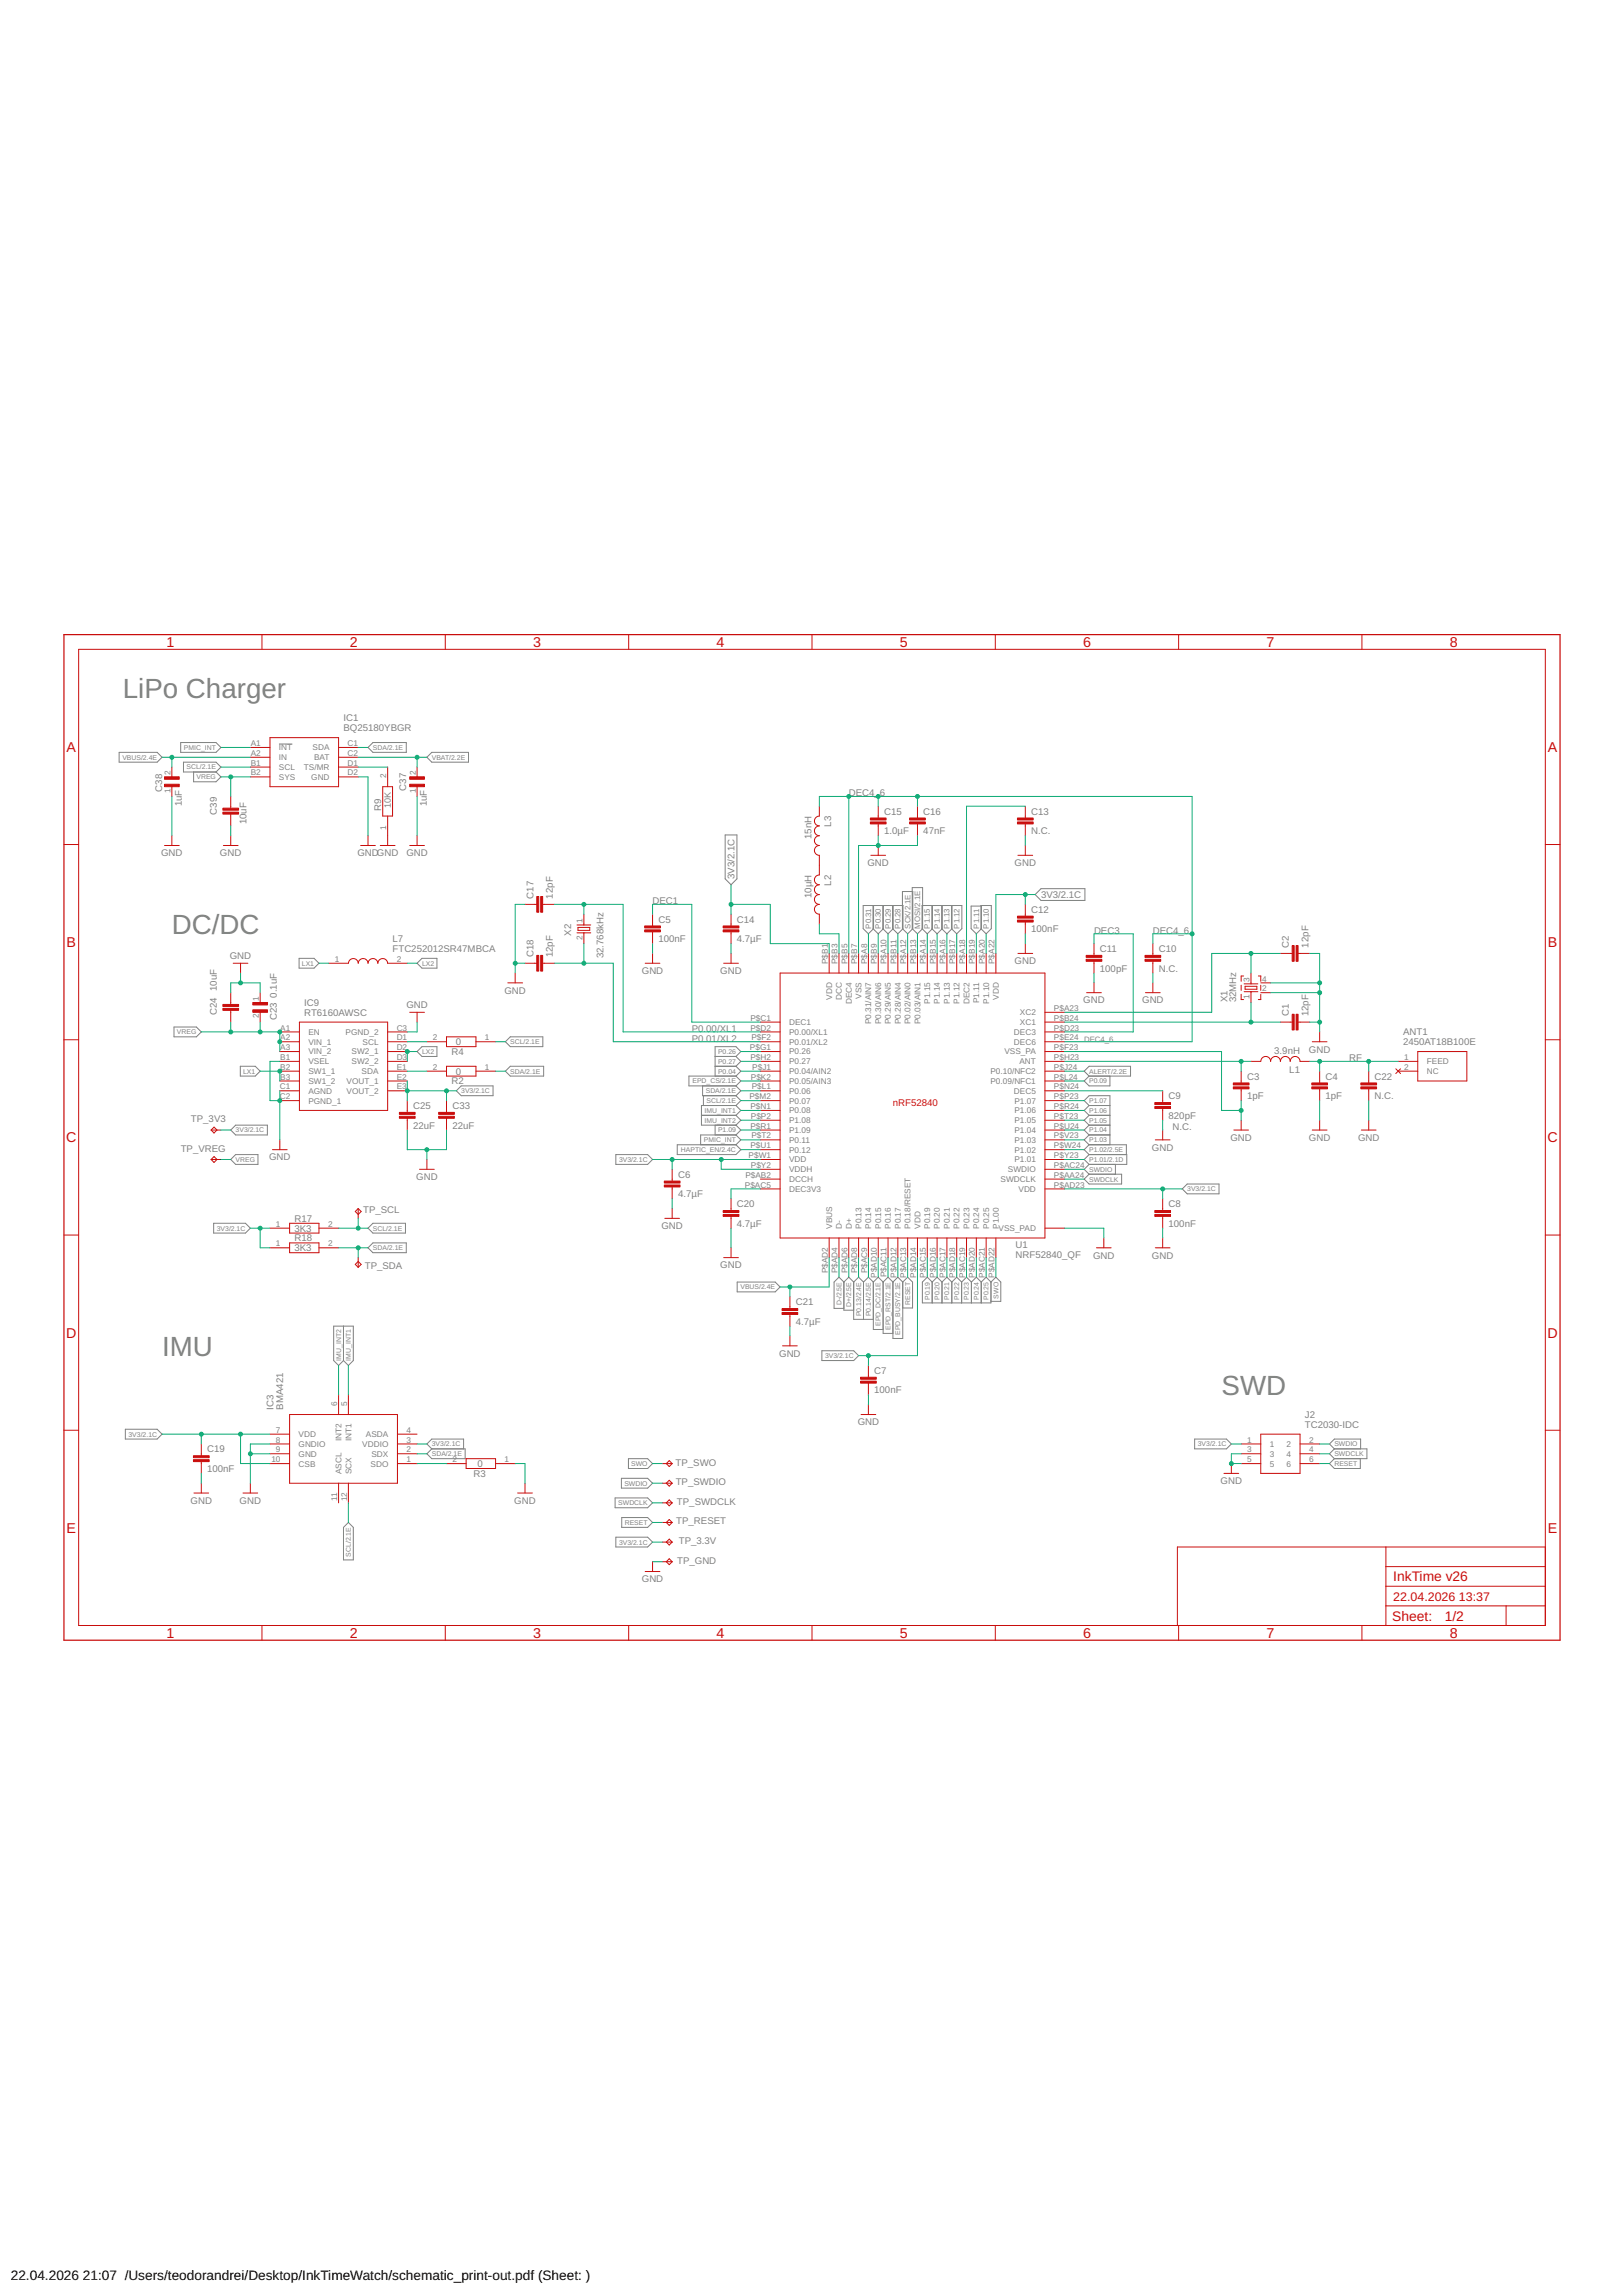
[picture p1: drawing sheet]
<svg xmlns="http://www.w3.org/2000/svg" width="420mm" height="594mm" viewBox="0 0 420 594" stroke-linecap="round" stroke-linejoin="round" font-family="sans-serif">
<defs><g id="words">
<g font-size="7.2" fill="#808080">
<text x="31.8" y="180.8">LiPo Charger</text>
<text x="44.5" y="241.7">DC/DC</text>
<text x="41.9" y="350.9">IMU</text>
<text x="316.2" y="361.1">SWD</text>
</g>
<g font-size="3.7" fill="#c90d0c">
<text x="43.1" y="167.5">1</text>
<text x="90.5" y="167.5">2</text>
<text x="138" y="167.5">3</text>
<text x="185.5" y="167.5">4</text>
<text x="232.9" y="167.5">5</text>
<text x="280.4" y="167.5">6</text>
<text x="327.8" y="167.5">7</text>
<text x="375.3" y="167.5">8</text>
<text x="17.2" y="194.6">A</text>
<text x="400.7" y="194.6">A</text>
<text x="17.2" y="245.2">B</text>
<text x="400.7" y="245.2">B</text>
<text x="17.1" y="295.7">C</text>
<text x="400.6" y="295.7">C</text>
<text x="17.1" y="346.3">D</text>
<text x="400.6" y="346.3">D</text>
<text x="17.2" y="396.8">E</text>
<text x="400.7" y="396.8">E</text>
<text x="43.1" y="424">1</text>
<text x="90.5" y="424">2</text>
<text x="138" y="424">3</text>
<text x="185.5" y="424">4</text>
<text x="232.9" y="424">5</text>
<text x="280.4" y="424">6</text>
<text x="327.8" y="424">7</text>
<text x="375.3" y="424">8</text>
</g>
<g font-size="3.6" fill="#c90d0c">
<text x="360.7" y="409.3">InkTime v26</text>
<text x="360.4" y="419.6">Sheet:</text>
<text x="374" y="419.5">1/2</text>
</g>
<g font-size="3.5">
<text x="2.8" y="590.3">22.04.2026</text>
<text x="21.5" y="590.3">21:07 /Users/teodorandrei/Desktop/InkTimeWatch/schematic_print-out.pdf (Sheet: )</text>
</g>
<g font-size="3.2" fill="#c90d0c">
<text x="360.7" y="414.4">22.04.2026</text>
<text x="377.7" y="414.4">13:37</text>
</g>
<g font-size="2.5" fill="#808080">
<text x="88.9" y="189.3">BQ25180YBGR</text>
<text x="88.9" y="186.7">IC1</text>
<text x="41.9" y="204.9" transform="rotate(-90 41.9 204.9)">C38</text>
<text x="47" y="208.7" transform="rotate(-90 47 208.7)">1uF</text>
<text x="98.7" y="210" transform="rotate(-90 98.7 210)">R9</text>
<text x="105.2" y="204.7" transform="rotate(-90 105.2 204.7)">C37</text>
<text x="110.5" y="208.7" transform="rotate(-90 110.5 208.7)">1uF</text>
<text x="219.7" y="206.2">DEC4_</text>
<text x="227.8" y="206.2">6</text>
<text x="56.2" y="210.9" transform="rotate(-90 56.2 210.9)">C39</text>
<text x="63.8" y="213.4" transform="rotate(-90 63.8 213.4)">10uF</text>
<text x="215.2" y="214" transform="rotate(-90 215.2 214)">L3</text>
<text x="228.9" y="216">1.0µF</text>
<text x="228.9" y="210.9">C15</text>
<text x="239" y="216">47nF</text>
<text x="239" y="210.9">C16</text>
<text x="267" y="216">N.C.</text>
<text x="267" y="210.9">C13</text>
<text x="41.7" y="221.7">GND</text>
<text x="57" y="221.7">GND</text>
<text x="92.5" y="221.7">GNDGND</text>
<text x="105.2" y="221.7">GND</text>
<text x="210.1" y="217.2" transform="rotate(-90 210.1 217.2)">15nH</text>
<text x="190.1" y="227.5" transform="rotate(-90 190.1 227.5)">3V3/2.1C</text>
<text x="224.6" y="224.2">GND</text>
<text x="262.7" y="224.2">GND</text>
<text x="138.1" y="232.6" transform="rotate(-90 138.1 232.6)">C17</text>
<text x="143.2" y="232.6" transform="rotate(-90 143.2 232.6)">12pF</text>
<text x="210.1" y="232.5" transform="rotate(-90 210.1 232.5)">10µH</text>
<text x="215.2" y="229.3" transform="rotate(-90 215.2 229.3)">L2</text>
<text x="269.5" y="232.5">3V3/2.1C</text>
<text x="168.9" y="234.1">DEC1</text>
<text x="170.5" y="238.8">C5</text>
<text x="190.8" y="238.8">C14</text>
<text x="267" y="236.3">C12</text>
<text x="101.6" y="243.9">L7</text>
<text x="147.9" y="242.2" transform="rotate(-90 147.9 242.2)">X2</text>
<text x="170.5" y="243.9">100nF</text>
<text x="190.8" y="243.9">4.7µF</text>
<text x="267" y="241.3">100nF</text>
<text x="283.2" y="241.7">DEC3</text>
<text x="298.5" y="241.7">DEC4_6</text>
<text x="333.6" y="245.3" transform="rotate(-90 333.6 245.3)">C2</text>
<text x="338.7" y="245.3" transform="rotate(-90 338.7 245.3)">12pF</text>
<text x="59.5" y="248.3">GND</text>
<text x="101.6" y="246.4">FTC252012SR47MBCA</text>
<text x="138.1" y="247.8" transform="rotate(-90 138.1 247.8)">C18</text>
<text x="143.2" y="247.8" transform="rotate(-90 143.2 247.8)">12pF</text>
<text x="156.2" y="248.1" transform="rotate(-90 156.2 248.1)">32.768kHz</text>
<text x="262.7" y="249.6">GND</text>
<text x="284.7" y="251.5">100pF</text>
<text x="284.7" y="246.4">C11</text>
<text x="300" y="251.5">N.C.</text>
<text x="300" y="246.4">C10</text>
<text x="56.2" y="256.6" transform="rotate(-90 56.2 256.6)">10uF</text>
<text x="130.6" y="257.2">GND</text>
<text x="166.2" y="252.1">GND</text>
<text x="186.5" y="252.1">GND</text>
<text x="56.2" y="262.8" transform="rotate(-90 56.2 262.8)">C24</text>
<text x="71.7" y="258.3" transform="rotate(-90 71.7 258.3)">0.1uF</text>
<text x="78.8" y="262.9">RT6160AWSC</text>
<text x="78.8" y="260.4">IC9</text>
<text x="105.2" y="261">GND</text>
<text x="280.4" y="259.8">GND</text>
<text x="295.7" y="259.8">GND</text>
<text x="317.8" y="259.5" transform="rotate(-90 317.8 259.5)">X1</text>
<text x="320" y="259.5" transform="rotate(-90 320 259.5)">32MHz</text>
<text x="333.6" y="263.1" transform="rotate(-90 333.6 263.1)">C1</text>
<text x="338.7" y="263.1" transform="rotate(-90 338.7 263.1)">12pF</text>
<text x="71.7" y="264.1" transform="rotate(-90 71.7 264.1)">C23</text>
<text x="179.1" y="269.7">P0.01/XL2</text>
<text x="179.1" y="267.1">P0.00/XL1</text>
<text x="363.2" y="268">ANT1</text>
<text x="116.9" y="273.1">R4</text>
<text x="118" y="270.6">0</text>
<text x="329.9" y="272.7">3.9nH</text>
<text x="338.9" y="272.5">GND</text>
<text x="349.2" y="274.7">RF</text>
<text x="363.2" y="270.6">2450AT18B100E</text>
<text x="116.9" y="280.7">R2</text>
<text x="118" y="278.2">0</text>
<text x="322.8" y="279.4">C3</text>
<text x="333.8" y="277.8">L1</text>
<text x="343.2" y="279.4">C4</text>
<text x="355.9" y="279.4">C22</text>
<text x="107" y="287.1">C25</text>
<text x="117.1" y="287.1">C33</text>
<text x="302.5" y="284.5">C9</text>
<text x="322.8" y="284.5">1pF</text>
<text x="343.2" y="284.5">1pF</text>
<text x="355.9" y="284.5">N.C.</text>
<text x="49.4" y="290.5">TP_3V3</text>
<text x="107" y="292.1">22uF</text>
<text x="117.1" y="292.1">22uF</text>
<text x="302.5" y="289.6">820pF</text>
<text x="303.5" y="292.5">N.C.</text>
<text x="46.8" y="298.1">TP_VREG</text>
<text x="298.2" y="297.9">GND</text>
<text x="318.5" y="295.3">GND</text>
<text x="338.9" y="295.3">GND</text>
<text x="351.6" y="295.3">GND</text>
<text x="69.6" y="300.4">GND</text>
<text x="107.7" y="305.5">GND</text>
<text x="175.5" y="304.8">C6</text>
<text x="175.5" y="309.9">4.7µF</text>
<text x="76.2" y="316.3">R17</text>
<text x="94" y="314.1">TP_SCL</text>
<text x="190.8" y="317.5">4.7µF</text>
<text x="190.8" y="312.5">C20</text>
<text x="302.5" y="317.5">100nF</text>
<text x="302.5" y="312.5">C8</text>
<text x="76.2" y="318.8">3K3</text>
<text x="76.2" y="323.9">3K3</text>
<text x="76.2" y="321.3">R18</text>
<text x="171.2" y="318.2">GND</text>
<text x="262.9" y="323">U1</text>
<text x="94.5" y="328.6">TP_SDA</text>
<text x="186.5" y="328.3">GND</text>
<text x="262.9" y="325.5">NRF52840_QF</text>
<text x="283" y="325.8">GND</text>
<text x="298.2" y="325.8">GND</text>
<text x="206" y="337.8">C21</text>
<text x="206" y="342.9">4.7µF</text>
<text x="201.7" y="351.2">GND</text>
<text x="226.3" y="355.6">C7</text>
<text x="70.8" y="364.9" transform="rotate(-90 70.8 364.9)">IC3</text>
<text x="73.3" y="364.9" transform="rotate(-90 73.3 364.9)">BMA421</text>
<text x="226.3" y="360.7">100nF</text>
<text x="222" y="369">GND</text>
<text x="337.8" y="369.6">TC2030-IDC</text>
<text x="337.8" y="367.1">J2</text>
<text x="53.6" y="375.9">C19</text>
<text x="53.6" y="381">100nF</text>
<text x="122.6" y="382.3">R3</text>
<text x="123.6" y="379.8">0</text>
<text x="174.9" y="379.4">TP_SWO</text>
<text x="49.3" y="389.3">GND</text>
<text x="62" y="389.3">GND</text>
<text x="133.1" y="389.3">GND</text>
<text x="174.9" y="384.5">TP_SWDIO</text>
<text x="175.3" y="389.5">TP_SWDCLK</text>
<text x="316" y="384.2">GND</text>
<text x="175.1" y="394.6">TP_RESET</text>
<text x="175.7" y="399.7">TP_3.3V</text>
<text x="175.3" y="404.8">TP_GND</text>
<text x="166.2" y="409.6">GND</text>
</g>
<text font-size="2.5" fill="#c90d0c" x="231.2" y="286.2">nRF52840</text>
<text font-size="2.3" fill="#808080" x="101.2" y="209.1" transform="rotate(-90 101.2 209.1)">10K</text>
<g font-size="2.1" fill="#808080">
<text x="64.9" y="193.1">A1</text>
<text x="64.9" y="195.7">A2</text>
<text x="72.2" y="194.2">INT</text>
<text x="72.2" y="196.8">IN</text>
<text x="80.9" y="194.2">SDA</text>
<text x="81.3" y="196.8">BAT</text>
<text x="90" y="193.1">C1</text>
<text x="90" y="195.7">C2</text>
<text x="44.1" y="200.7" transform="rotate(-90 44.1 200.7)">2</text>
<text x="64.9" y="198.2">B1</text>
<text x="64.9" y="200.7">B2</text>
<text x="72.2" y="199.3">SCL</text>
<text x="72.2" y="201.9">SYS</text>
<text x="78.7" y="199.3">TS/MR</text>
<text x="80.6" y="201.9">GND</text>
<text x="90" y="198.2">D1</text>
<text x="90" y="200.7">D2</text>
<text x="100" y="201.3" transform="rotate(-90 100 201.3)">2</text>
<text x="107.6" y="200.7" transform="rotate(-90 107.6 200.7)">2</text>
<text x="44.1" y="205.2" transform="rotate(-90 44.1 205.2)">1</text>
<text x="107.6" y="205.2" transform="rotate(-90 107.6 205.2)">1</text>
<text x="100" y="214.8" transform="rotate(-90 100 214.8)">1</text>
<text x="150.8" y="238.8" transform="rotate(-90 150.8 238.8)">1</text>
<text x="150.8" y="243.3" transform="rotate(-90 150.8 243.3)">2</text>
<text x="86.7" y="249">1</text>
<text x="102.7" y="249">2</text>
<text x="214.3" y="249.5" transform="rotate(-90 214.3 249.5)">P$B1</text>
<text x="216.8" y="249.5" transform="rotate(-90 216.8 249.5)">P$B3</text>
<text x="219.4" y="249.5" transform="rotate(-90 219.4 249.5)">P$B5</text>
<text x="221.9" y="249.5" transform="rotate(-90 221.9 249.5)">P$B7</text>
<text x="224.4" y="249.5" transform="rotate(-90 224.4 249.5)">P$A8</text>
<text x="227" y="249.5" transform="rotate(-90 227 249.5)">P$B9</text>
<text x="229.5" y="249.5" transform="rotate(-90 229.5 249.5)">P$A10</text>
<text x="232.1" y="249.5" transform="rotate(-90 232.1 249.5)">P$B11</text>
<text x="234.6" y="249.5" transform="rotate(-90 234.6 249.5)">P$A12</text>
<text x="237.1" y="249.5" transform="rotate(-90 237.1 249.5)">P$B13</text>
<text x="239.7" y="249.5" transform="rotate(-90 239.7 249.5)">P$A14</text>
<text x="242.2" y="249.5" transform="rotate(-90 242.2 249.5)">P$B15</text>
<text x="244.8" y="249.5" transform="rotate(-90 244.8 249.5)">P$A16</text>
<text x="247.3" y="249.5" transform="rotate(-90 247.3 249.5)">P$B17</text>
<text x="249.8" y="249.5" transform="rotate(-90 249.8 249.5)">P$A18</text>
<text x="252.4" y="249.5" transform="rotate(-90 252.4 249.5)">P$B19</text>
<text x="254.9" y="249.5" transform="rotate(-90 254.9 249.5)">P$A20</text>
<text x="257.5" y="249.5" transform="rotate(-90 257.5 249.5)">P$A22</text>
<text x="323.5" y="254.1" transform="rotate(-90 323.5 254.1)">3</text>
<text x="326.7" y="254.1">4</text>
<text x="326.7" y="256.6">2</text>
<text x="67" y="263.6" transform="rotate(-90 67 263.6)">2</text>
<text x="67" y="259.1" transform="rotate(-90 67 259.1)">1</text>
<text x="215.4" y="258.7" transform="rotate(-90 215.4 258.7)">VDD</text>
<text x="217.9" y="258.9" transform="rotate(-90 217.9 258.9)">DCC</text>
<text x="220.5" y="259.9" transform="rotate(-90 220.5 259.9)">DEC4</text>
<text x="223" y="258.5" transform="rotate(-90 223 258.5)">VSS</text>
<text x="240.8" y="259.8" transform="rotate(-90 240.8 259.8)">P1.15</text>
<text x="243.3" y="259.8" transform="rotate(-90 243.3 259.8)">P1.14</text>
<text x="245.9" y="259.8" transform="rotate(-90 245.9 259.8)">P1.13</text>
<text x="248.4" y="259.8" transform="rotate(-90 248.4 259.8)">P1.12</text>
<text x="251" y="259.9" transform="rotate(-90 251 259.9)">DEC2</text>
<text x="253.5" y="259.6" transform="rotate(-90 253.5 259.6)">P1.11</text>
<text x="256" y="259.8" transform="rotate(-90 256 259.8)">P1.10</text>
<text x="258.6" y="258.7" transform="rotate(-90 258.6 258.7)">VDD</text>
<text x="264" y="262.8">XC2</text>
<text x="272.9" y="261.7">P$A23</text>
<text x="323.5" y="258.5" transform="rotate(-90 323.5 258.5)">1</text>
<text x="72.5" y="266.8">A1</text>
<text x="72.5" y="269.3">A2</text>
<text x="79.8" y="267.9">EN</text>
<text x="89.5" y="267.9">PGND_2</text>
<text x="102.7" y="266.8">C3</text>
<text x="102.7" y="269.3">D1</text>
<text x="112.1" y="269.3">2</text>
<text x="125.6" y="269.3">1</text>
<text x="194.3" y="264.2">P$C1</text>
<text x="194.3" y="266.8">P$D2</text>
<text x="194.5" y="269.3">P$F2</text>
<text x="204.3" y="265.3">DEC1</text>
<text x="204.3" y="267.9">P0.00/XL1</text>
<text x="225.6" y="265.1" transform="rotate(-90 225.6 265.1)">P0.31/AIN7</text>
<text x="228.1" y="265.1" transform="rotate(-90 228.1 265.1)">P0.30/AIN6</text>
<text x="230.6" y="265.1" transform="rotate(-90 230.6 265.1)">P0.29/AIN5</text>
<text x="233.2" y="265.1" transform="rotate(-90 233.2 265.1)">P0.28/AIN4</text>
<text x="235.7" y="265.1" transform="rotate(-90 235.7 265.1)">P0.02/AIN0</text>
<text x="238.3" y="265.1" transform="rotate(-90 238.3 265.1)">P0.03/AIN1</text>
<text x="262.5" y="267.9">DEC3</text>
<text x="264" y="265.3">XC1</text>
<text x="272.9" y="269.3">P$E24 DEC4_6</text>
<text x="272.9" y="266.8">P$D23</text>
<text x="272.9" y="264.2">P$B24</text>
<text x="72.5" y="271.8">A3</text>
<text x="72.5" y="274.4">B1</text>
<text x="79.8" y="270.4">VIN_1</text>
<text x="79.8" y="273">VIN_2</text>
<text x="79.8" y="275.5">VSEL</text>
<text x="91" y="273">SW2_1</text>
<text x="91" y="275.5">SW2_2</text>
<text x="93.9" y="270.4">SCL</text>
<text x="102.7" y="271.8">D2</text>
<text x="102.7" y="274.4">D3</text>
<text x="194.1" y="271.8">P$G1</text>
<text x="194.3" y="274.4">P$H2</text>
<text x="204.3" y="270.4">P0.01/XL2</text>
<text x="204.3" y="273">P0.26</text>
<text x="204.3" y="275.5">P0.27</text>
<text x="260" y="273">VSS_PA</text>
<text x="262.5" y="270.4">DEC6</text>
<text x="263.9" y="275.5">ANT</text>
<text x="272.9" y="274.4">P$H23</text>
<text x="272.9" y="271.8">P$F23</text>
<text x="363.5" y="274.4">1</text>
<text x="369.4" y="275.5">FEED</text>
<text x="72.5" y="276.9">B2</text>
<text x="72.5" y="279.5">B3</text>
<text x="79.8" y="278">SW1_1</text>
<text x="79.8" y="280.6">SW1_2</text>
<text x="89.7" y="280.6">VOUT_1</text>
<text x="93.6" y="278">SDA</text>
<text x="102.7" y="276.9">E1</text>
<text x="102.7" y="279.5">E2</text>
<text x="112.1" y="276.9">2</text>
<text x="125.6" y="276.9">1</text>
<text x="194.4" y="279.5">P$K2</text>
<text x="194.7" y="276.9">P$J1</text>
<text x="204.3" y="278">P0.04/AIN2</text>
<text x="204.3" y="280.6">P0.05/AIN3</text>
<text x="256.4" y="280.6">P0.09/NFC1</text>
<text x="256.4" y="278">P0.10/NFC2</text>
<text x="272.9" y="279.5">P$L24</text>
<text x="272.9" y="276.9">P$J24</text>
<text x="363.5" y="276.9">2</text>
<text x="369.4" y="278">NC</text>
<text x="72.4" y="282">C1</text>
<text x="72.4" y="284.5">C2</text>
<text x="79.8" y="283.1">AGND</text>
<text x="79.8" y="285.7">PGND_1</text>
<text x="89.7" y="283.1">VOUT_2</text>
<text x="102.7" y="282">E3</text>
<text x="194" y="284.5">P$M2</text>
<text x="194.3" y="287.1">P$N1</text>
<text x="194.6" y="282">P$L1</text>
<text x="204.3" y="283.1">P0.06</text>
<text x="204.3" y="285.7">P0.07</text>
<text x="262.5" y="283.1">DEC5</text>
<text x="262.6" y="285.7">P1.07</text>
<text x="272.9" y="287.1">P$R24</text>
<text x="272.9" y="284.5">P$P23</text>
<text x="272.9" y="282">P$N24</text>
<text x="194.3" y="292.2">P$R1</text>
<text x="194.4" y="289.6">P$P2</text>
<text x="204.3" y="288.2">P0.08</text>
<text x="204.3" y="290.7">P1.08</text>
<text x="204.3" y="293.3">P1.09</text>
<text x="262.6" y="293.3">P1.04</text>
<text x="262.6" y="290.7">P1.05</text>
<text x="262.6" y="288.2">P1.06</text>
<text x="272.9" y="292.2">P$U24</text>
<text x="272.9" y="289.6">P$T23</text>
<text x="193.8" y="299.8">P$W1</text>
<text x="194.3" y="297.2">P$U1</text>
<text x="194.5" y="294.7">P$T2</text>
<text x="204.3" y="295.8">P0.11</text>
<text x="204.3" y="298.4">P0.12</text>
<text x="262.6" y="298.4">P1.02</text>
<text x="262.6" y="295.8">P1.03</text>
<text x="272.9" y="299.8">P$Y23</text>
<text x="272.9" y="297.2">P$W24</text>
<text x="272.9" y="294.7">P$V23</text>
<text x="193" y="304.9">P$AB2</text>
<text x="194.4" y="302.3">P$Y2</text>
<text x="204.3" y="300.9">VDD</text>
<text x="204.3" y="303.4">VDDH</text>
<text x="204.3" y="306">DCCH</text>
<text x="259" y="306">SWDCLK</text>
<text x="260.9" y="303.4">SWDIO</text>
<text x="262.6" y="300.9">P1.01</text>
<text x="272.9" y="304.9">P$AA24</text>
<text x="272.9" y="302.3">P$AC24</text>
<text x="192.8" y="307.4">P$AC5</text>
<text x="204.3" y="308.5">DEC3V3</text>
<text x="263.7" y="308.5">VDD</text>
<text x="272.9" y="307.4">P$AD23</text>
<text x="71.4" y="317.6">1</text>
<text x="84.9" y="317.6">2</text>
<text x="71.4" y="322.6">1</text>
<text x="84.9" y="322.6">2</text>
<text x="215.4" y="318.1" transform="rotate(-90 215.4 318.1)">VBUS</text>
<text x="217.9" y="318.1" transform="rotate(-90 217.9 318.1)">D-</text>
<text x="220.5" y="318.1" transform="rotate(-90 220.5 318.1)">D+</text>
<text x="223" y="318.1" transform="rotate(-90 223 318.1)">P0.13</text>
<text x="225.6" y="318.1" transform="rotate(-90 225.6 318.1)">P0.14</text>
<text x="228.1" y="318.1" transform="rotate(-90 228.1 318.1)">P0.15</text>
<text x="230.6" y="318.1" transform="rotate(-90 230.6 318.1)">P0.16</text>
<text x="233.2" y="318.1" transform="rotate(-90 233.2 318.1)">P0.17</text>
<text x="235.7" y="318.1" transform="rotate(-90 235.7 318.1)">P0.18/RESET</text>
<text x="238.3" y="318.1" transform="rotate(-90 238.3 318.1)">VDD</text>
<text x="240.8" y="318.1" transform="rotate(-90 240.8 318.1)">P0.19</text>
<text x="243.3" y="318.1" transform="rotate(-90 243.3 318.1)">P0.20</text>
<text x="245.9" y="318.1" transform="rotate(-90 245.9 318.1)">P0.21</text>
<text x="248.4" y="318.1" transform="rotate(-90 248.4 318.1)">P0.22</text>
<text x="251" y="318.1" transform="rotate(-90 251 318.1)">P0.23</text>
<text x="253.5" y="318.1" transform="rotate(-90 253.5 318.1)">P0.24</text>
<text x="256" y="318.1" transform="rotate(-90 256 318.1)">P0.25</text>
<text x="258.5" y="318.7">VSS_PAD</text>
<text x="258.6" y="318.1" transform="rotate(-90 258.6 318.1)">P1.00</text>
<text x="214.3" y="329.6" transform="rotate(-90 214.3 329.6)">P$AD2</text>
<text x="216.8" y="329.6" transform="rotate(-90 216.8 329.6)">P$AD4</text>
<text x="219.4" y="329.6" transform="rotate(-90 219.4 329.6)">P$AD6</text>
<text x="221.9" y="329.6" transform="rotate(-90 221.9 329.6)">P$AD8</text>
<text x="224.4" y="329.6" transform="rotate(-90 224.4 329.6)">P$AC9</text>
<text x="227" y="330.7" transform="rotate(-90 227 330.7)">P$AD10</text>
<text x="229.5" y="330.6" transform="rotate(-90 229.5 330.6)">P$AC11</text>
<text x="232.1" y="330.7" transform="rotate(-90 232.1 330.7)">P$AD12</text>
<text x="234.6" y="330.7" transform="rotate(-90 234.6 330.7)">P$AC13</text>
<text x="237.1" y="330.7" transform="rotate(-90 237.1 330.7)">P$AD14</text>
<text x="239.7" y="330.7" transform="rotate(-90 239.7 330.7)">P$AC15</text>
<text x="242.2" y="330.7" transform="rotate(-90 242.2 330.7)">P$AD16</text>
<text x="244.8" y="330.7" transform="rotate(-90 244.8 330.7)">P$AC17</text>
<text x="247.3" y="330.7" transform="rotate(-90 247.3 330.7)">P$AD18</text>
<text x="249.8" y="330.7" transform="rotate(-90 249.8 330.7)">P$AC19</text>
<text x="252.4" y="330.7" transform="rotate(-90 252.4 330.7)">P$AD20</text>
<text x="254.9" y="330.7" transform="rotate(-90 254.9 330.7)">P$AC21</text>
<text x="257.5" y="330.7" transform="rotate(-90 257.5 330.7)">P$AD22</text>
<text x="87.3" y="363.8" transform="rotate(-90 87.3 363.8)">6</text>
<text x="89.8" y="363.8" transform="rotate(-90 89.8 363.8)">5</text>
<text x="71.4" y="370.9">7</text>
<text x="105.2" y="370.9">4</text>
<text x="71.4" y="373.4">8</text>
<text x="71.4" y="376">9</text>
<text x="77.3" y="372">VDD</text>
<text x="77.3" y="374.5">GNDIO</text>
<text x="77.3" y="377.1">GND</text>
<text x="88.4" y="373.1" transform="rotate(-90 88.4 373.1)">INT2</text>
<text x="91" y="373.1" transform="rotate(-90 91 373.1)">INT1</text>
<text x="93.8" y="374.5">VDDIO</text>
<text x="94.7" y="372">ASDA</text>
<text x="96.2" y="377.1">SDX</text>
<text x="105.2" y="376">2</text>
<text x="105.2" y="373.4">3</text>
<text x="322.9" y="373.4">1</text>
<text x="322.9" y="376">3</text>
<text x="328.7" y="374.5">1</text>
<text x="328.7" y="377.1">3</text>
<text x="333" y="374.5">2</text>
<text x="333" y="377.1">4</text>
<text x="338.9" y="373.4">2</text>
<text x="338.9" y="376">4</text>
<text x="70.3" y="378.5">10</text>
<text x="77.3" y="379.6">CSB</text>
<text x="88.4" y="381.6" transform="rotate(-90 88.4 381.6)">ASCL</text>
<text x="91" y="381.6" transform="rotate(-90 91 381.6)">SCX</text>
<text x="95.9" y="379.6">SDO</text>
<text x="105.2" y="378.5">1</text>
<text x="117.2" y="378.5">2</text>
<text x="130.6" y="378.5">1</text>
<text x="322.9" y="378.5">5</text>
<text x="328.7" y="379.6">5</text>
<text x="333" y="379.6">6</text>
<text x="338.9" y="378.5">6</text>
<text x="87.3" y="388.5" transform="rotate(-90 87.3 388.5)">11</text>
<text x="89.8" y="388.6" transform="rotate(-90 89.8 388.6)">12</text>
</g>
<g font-size="2" fill="#808080">
<text x="225.5" y="240.4" transform="rotate(-90 225.5 240.4)">P0.31</text>
<text x="228.1" y="240.4" transform="rotate(-90 228.1 240.4)">P0.30</text>
<text x="230.6" y="240.4" transform="rotate(-90 230.6 240.4)">P0.29</text>
<text x="233.1" y="240.4" transform="rotate(-90 233.1 240.4)">P0.28</text>
<text x="235.7" y="240.4" transform="rotate(-90 235.7 240.4)">SCK/2.1E</text>
<text x="238.2" y="240.4" transform="rotate(-90 238.2 240.4)">MOSI/2.1E</text>
<text x="240.8" y="240.4" transform="rotate(-90 240.8 240.4)">P1.15</text>
<text x="243.3" y="240.4" transform="rotate(-90 243.3 240.4)">P1.14</text>
<text x="245.8" y="240.4" transform="rotate(-90 245.8 240.4)">P1.13</text>
<text x="248.4" y="240.4" transform="rotate(-90 248.4 240.4)">P1.12</text>
<text x="253.5" y="240.4" transform="rotate(-90 253.5 240.4)">P1.11</text>
<text x="256" y="240.4" transform="rotate(-90 256 240.4)">P1.10</text>
</g>
<g font-size="1.8" fill="#808080">
<text x="31.7" y="196.7">VBUS/2.4E</text>
<text x="47.6" y="194.1">PMIC_INT</text>
<text x="96.5" y="194.1">SDA/2.1E</text>
<text x="111.8" y="196.7">VBAT/2.2E</text>
<text x="48.3" y="199.2">SCL/2.1E</text>
<text x="50.9" y="201.7">VREG</text>
<text x="78.2" y="250">LX1</text>
<text x="109.2" y="250">LX2</text>
<text x="45.8" y="267.8">VREG</text>
<text x="109.2" y="272.8">LX2</text>
<text x="132.1" y="270.3">SCL/2.1E</text>
<text x="185.9" y="275.4">P0.27</text>
<text x="185.9" y="272.8">P0.26</text>
<text x="62.9" y="277.9">LX1</text>
<text x="132.1" y="277.9">SDA/2.1E</text>
<text x="179.3" y="280.5">EPD_CS/2.1E</text>
<text x="185.9" y="277.9">P0.04</text>
<text x="281.9" y="280.5">P0.09</text>
<text x="281.9" y="277.9">ALERT/2.2E</text>
<text x="119.4" y="283">3V3/2.1C</text>
<text x="182.7" y="283">SDA/2.1E</text>
<text x="182.9" y="285.5">SCL/2.1E</text>
<text x="281.9" y="285.5">P1.07</text>
<text x="61" y="293.2">3V3/2.1C</text>
<text x="182.4" y="290.6">IMU_INT2</text>
<text x="182.4" y="288.1">IMU_INT1</text>
<text x="185.9" y="293.2">P1.09</text>
<text x="281.9" y="293.2">P1.04</text>
<text x="281.9" y="288.1">P1.06</text>
<text x="281.9" y="290.6">P1.05</text>
<text x="176.3" y="298.2">HAPTIC_EN/2.4C</text>
<text x="182.2" y="295.7">PMIC_INT</text>
<text x="281.9" y="298.2">P1.02/2.5E</text>
<text x="281.9" y="295.7">P1.03</text>
<text x="61" y="300.8">VREG</text>
<text x="160.3" y="300.8">3V3/2.1C</text>
<text x="281.9" y="305.9">SWDCLK</text>
<text x="281.9" y="303.3">SWDIO</text>
<text x="281.9" y="300.8">P1.01/2.1D</text>
<text x="307.3" y="308.4">3V3/2.1C</text>
<text x="56.1" y="318.5">3V3/2.1C</text>
<text x="96.5" y="318.5">SCL/2.1E</text>
<text x="96.5" y="323.6">SDA/2.1E</text>
<text x="191.7" y="333.8">VBUS/2.4E</text>
<text x="217.8" y="337.9" transform="rotate(-90 217.8 337.9)">D-/2.5E</text>
<text x="220.4" y="338.4" transform="rotate(-90 220.4 338.4)">D+/2.5E</text>
<text x="222.9" y="340.7" transform="rotate(-90 222.9 340.7)">P0.13/2.4E</text>
<text x="225.4" y="340.7" transform="rotate(-90 225.4 340.7)">P0.14/2.5E</text>
<text x="235.6" y="337.8" transform="rotate(-90 235.6 337.8)">RESET</text>
<text x="240.7" y="336.5" transform="rotate(-90 240.7 336.5)">P0.19</text>
<text x="243.2" y="336.5" transform="rotate(-90 243.2 336.5)">P0.20</text>
<text x="245.8" y="336.5" transform="rotate(-90 245.8 336.5)">P0.21</text>
<text x="248.3" y="336.5" transform="rotate(-90 248.3 336.5)">P0.22</text>
<text x="250.8" y="336.5" transform="rotate(-90 250.8 336.5)">P0.23</text>
<text x="253.4" y="336.5" transform="rotate(-90 253.4 336.5)">P0.24</text>
<text x="255.9" y="336.5" transform="rotate(-90 255.9 336.5)">P0.25</text>
<text x="258.5" y="336.1" transform="rotate(-90 258.5 336.1)">SWO</text>
<text x="228" y="343.2" transform="rotate(-90 228 343.2)">EPD_DC/2.1E</text>
<text x="230.5" y="344.2" transform="rotate(-90 230.5 344.2)">EPD_RST/2.1E</text>
<text x="233.1" y="345.5" transform="rotate(-90 233.1 345.5)">EPD_BUSY/2.1E</text>
<text x="88.3" y="352.2" transform="rotate(-90 88.3 352.2)">IMU_INT2</text>
<text x="90.8" y="352.2" transform="rotate(-90 90.8 352.2)">IMU_INT1</text>
<text x="213.6" y="351.6">3V3/2.1C</text>
<text x="33.3" y="371.9">3V3/2.1C</text>
<text x="111.8" y="374.4">3V3/2.1C</text>
<text x="111.8" y="377">SDA/2.1E</text>
<text x="310.1" y="374.4">3V3/2.1C</text>
<text x="345.4" y="377">SWDCLK</text>
<text x="345.4" y="374.4">SWDIO</text>
<text x="163.4" y="379.5">SWO</text>
<text x="345.4" y="379.5">RESET</text>
<text x="160.1" y="389.7">SWDCLK</text>
<text x="161.6" y="384.6">SWDIO</text>
<text x="161.7" y="394.7">RESET</text>
<text x="160.3" y="399.8">3V3/2.1C</text>
<text x="90.8" y="403" transform="rotate(-90 90.8 403)">SCL/2.1E</text>
</g>
</g></defs>
<g fill="none" stroke="#808080" stroke-width=".26">
<path d="M30.8 194.8h9.9l1.3 1.2-1.3 1.3h-9.9zM46.8 192.2h9.1l1.3 1.3-1.3 1.3h-9.1zM47.5 197.3h8.4l1.3 1.3-1.3 1.2h-8.4zM50.1 199.8v2.6h5.8l1.3-1.3-1.3-1.3M72.2 192.6h3.5M96.5 192.2h8.7v2.6h-8.7l-1.2-1.3zM110.5 196l1.3-1.2h9.5v2.5h-9.5zM187.7 216.1h3.1v11.4l-1.5 1.5-1.6-1.5zM226 234.4v6l1.4 1.3 1.3-1.3v-6M226.1 234.4v6l-1.3 1.3-1.3-1.3v-6h10.3v6l-1.4 1.3-1.3-1.3v-6M228.5 234.4v6l1.4 1.3 1.3-1.3v-6M233.6 230.8h2.7v9.6l-1.3 1.3-1.4-1.3z"/>
<path d="M236.2 229.8h2.6v10.6l-1.3 1.3-1.3-1.3zM241.2 234.4v6l1.4 1.3 1.3-1.3v-6M241.4 234.4v6l-1.3 1.3-1.4-1.3v-6h10.3v6l-1.3 1.3-1.4-1.3v-6M243.8 234.4v6l1.3 1.3 1.4-1.3v-6M251.4 234.5h2.7v5.9l-1.3 1.3-1.4-1.3zM253.9 234.4h2.7v6l-1.3 1.3-1.4-1.3zM268 231.6l1.5-1.6h11.4v3.1h-11.4zM77.4 248.1h3.9l1.3 1.2-1.3 1.3h-3.9zM108 249.3l1.2-1.2h3.9v2.5h-3.9zM45 265.9h5.8l1.3 1.2-1.3 1.3h-5.8zM62.2 276h3.9l1.3 1.3-1.3 1.3h-3.9zM109.2 270.9h3.9v2.6h-3.9l-1.2-1.3z"/>
<path d="M130.8 277.3l1.3-1.3h8.6v2.6h-8.6zM132.1 268.4h8.4v2.5h-8.4l-1.3-1.2zM185.1 273.5h5.4M185.1 276h5.4M190.5 273.5l1.3-1.3-1.3-1.3h-5.4v7.7M190.5 278.6h-12.1v2.5h12.1M190.5 278.6l1.3 1.2-1.3 1.3M190.5 276l1.3 1.3-1.3 1.3M190.5 273.5l1.3 1.2-1.3 1.3M280.7 277.3l1.2-1.3h10.8v2.6h-10.8zM281.9 278.6l-1.2 1.2 1.2 1.3h5.4v-2.5M59.7 292.5l1.3-1.2h8.2v2.5h-8.2z"/>
<path d="M118.1 282.4l1.3-1.3h8.2v2.5h-8.2zM159.4 298.9h8.3l1.2 1.2-1.2 1.3h-8.3zM175.3 296.3h15.2l1.3 1.3-1.3 1.3h-15.2zM181.6 288.7h8.9M181.9 281.1v2.5h8.6M182.1 283.6v2.6M185.1 291.3v2.5M190.5 293.8l1.3 1.3-1.3 1.2M190.5 293.8h-9.1v2.5M190.5 291.3l1.3 1.2-1.3 1.3M190.5 283.6l1.3 1.3-1.3 1.3M190.5 286.2h-8.9v5.1h8.9"/>
<path d="M190.5 288.7l1.3 1.3-1.3 1.3M190.5 286.2l1.3 1.2-1.3 1.3M190.5 281.1l1.3 1.3-1.3 1.2M281.9 296.3h9.7v2.6M281.9 293.8h5.4M281.9 298.9h9.8v2.5h-9.8M281.9 286.2h5.4M281.9 286.2l-1.2-1.3 1.2-1.3h5.4v12.7M281.9 291.3h5.4M281.9 288.7h5.4M281.9 298.9l-1.2 1.2 1.2 1.3M281.9 296.3l-1.2 1.3 1.2 1.3"/>
<path d="M281.9 293.8l-1.2 1.3 1.2 1.2M281.9 288.7l-1.2 1.3 1.2 1.3M281.9 291.3l-1.2 1.2 1.2 1.3M281.9 286.2l-1.2 1.2 1.2 1.3M55.3 316.7h8.2l1.3 1.2-1.3 1.3h-8.2zM59.7 300.1l1.3-1.2h5.8v2.5h-5.8zM95.3 317.9l1.2-1.2h8.5v2.5h-8.5zM280.7 305.2l1.2-1.2h8.5v2.5h-8.5zM281.9 301.4l-1.2 1.3 1.2 1.3M288.8 301.4v2.6M307.3 306.5h8.3v2.5h-8.3l-1.2-1.2zM95.3 323l1.2-1.3h8.7v2.6h-8.7z"/>
<path d="M190.8 331.9h9.9l1.3 1.2-1.3 1.3h-9.9zM218.5 331.9l-1.3-1.3-1.3 1.3v6.8h2.6M218.5 331.9l1.2-1.3 1.3 1.3M218.5 331.9v7.3h2.5M221 331.9l1.3-1.3 1.2 1.3M221 331.9v9.6h5.1M223.5 331.9l1.3-1.3 1.3 1.3M223.5 331.9v9.6M226.1 331.9l1.3-1.3 1.2 1.3M226.1 331.9v12.2h2.5M228.6 331.9l1.3-1.3 1.3 1.3M228.6 331.9v13.3h2.6"/>
<path d="M231.2 331.9l1.2-1.3 1.3 1.3M231.2 331.9v14.6h2.5v-14.6M233.7 331.9l1.3-1.3 1.2 1.3v6.7h-2.5M241.3 331.9l-1.2-1.3-1.3 1.3v5.4h17.7v-5.4M241.3 331.9l1.3-1.3 1.3 1.3M241.3 331.9v5.4M243.9 331.9l1.2-1.3 1.3 1.3M243.9 331.9v5.4M246.4 331.9l1.3-1.3 1.2 1.3M246.4 331.9v5.4M248.9 331.9l1.3-1.3 1.3 1.3M248.9 331.9v5.4"/>
<path d="M251.5 331.9l1.3-1.3 1.2 1.3M251.5 331.9v5.4M254 331.9l1.3-1.3 1.2 1.3M254 331.9v5.4M256.5 331.9l1.3-1.3 1.3 1.3v5h-2.6M86.4 343.3h5.1v8.9l-1.3 1.3-1.3-1.3-1.2 1.3-1.3-1.3zM88.9 343.3v8.9M212.8 349.7h8.2l1.3 1.2-1.3 1.3h-8.2zM32.4 370h8.3l1.3 1.2-1.3 1.3h-8.3zM110.5 376.3l1.3-1.2h8.6v2.5h-8.6zM111.8 375.1l-1.3-1.3 1.3-1.3h8.2v2.6M162.7 377.6h5l1.2 1.3-1.2 1.2h-5z"/>
<path d="M309.3 372.5h8.2l1.3 1.3-1.3 1.3h-8.2zM345.4 377.6l-1.2 1.3 1.2 1.2h6.7v-2.5M345.4 375.1h8.5v2.5h-8.5M345.4 375.1l-1.2 1.2 1.2 1.3M345.4 375.1l-1.2-1.3 1.2-1.3h6.8v2.6M90.2 394.1l1.3 1.3v8.4h-2.6v-8.4zM159.2 387.8h8.5l1.2 1.2-1.2 1.3h-8.5zM159.4 397.9h8.3l1.2 1.3-1.2 1.3h-8.3zM160.9 382.7h6.8l1.2 1.2-1.2 1.3h-6.8zM161 392.8h6.7l1.2 1.3-1.2 1.3h-6.7z"/>
</g>
<g fill="none" stroke="#c90d0c" stroke-width=".26">
<path d="M20.4 168.1h379.6v252.7h-379.6zM67.8 164.3v3.8M115.3 164.3v3.8M162.8 164.3v3.8M210.2 164.3v3.8M257.7 164.3v3.8M305.1 164.3v3.8M352.6 164.3v3.8M44.5 198.6v2.5M64.8 193.5h5.1M64.8 196h5.1M64.8 198.6h5.1"/>
<path d="M69.9 190.9h17.8v12.7h-17.8zM87.7 193.5h5M87.7 196h5M87.7 198.6h5M100.4 198.6v5M108 198.6v2.5M16.6 218.6h3.8M42.6 218.9h3.8M44.5 203.6v2.6M44.5 216.3v2.6M57.8 218.9h3.8M59.7 206.2v3"/>
<path d="M59.7 210.7v3.1M59.7 216.3v2.6M64.8 201.1h5.1M87.7 201.1h5M93.4 218.9h3.8M95.3 216.3v2.6M98.4 218.9h3.9M99.1 203.6h2.5v7.6h-2.5zM100.4 211.2v7.7M106.1 218.9h3.8M108 203.6v2.6M108 216.3v2.6"/>
<path d="M212.1 208.7v2.5a1.27 1.27 0 0 0-1.3 1.3 1.27 1.27 0 0 0 1.3 1.3 1.27 1.27 0 0 0-1.3 1.3 1.27 1.27 0 0 0 1.3 1.2 1.27 1.27 0 0 0-1.3 1.3 1.27 1.27 0 0 0 1.3 1.3 1.27 1.27 0 0 0-1.3 1.2 1.27 1.27 0 0 0 1.3 1.3v5.1a1.27 1.27 0 0 0-1.3 1.3 1.27 1.27 0 0 0 1.3 1.2 1.27 1.27 0 0 0-1.3 1.3 1.27 1.27 0 0 0 1.3 1.3 1.27 1.27 0 0 0-1.3 1.2 1.27 1.27 0 0 0 1.3 1.3 1.27 1.27 0 0 0-1.3 1.3 1.27 1.27 0 0 0 1.3 1.2v2.6M227.4 208.7v3.1M227.4 213.3v3M227.4 218.9v2.5M237.5 208.7v3.1M237.5 213.3v3M265.4 208.7v3.1M265.4 213.3v3M265.4 218.9v2.5M400 218.6h3.9M135.9 234.1h3.1M140.5 234.1h3"/>
<path d="M149.4 239.4h3.5M151.2 236.6v2.8M168.9 236.6v3.1M189.3 236.6v3.1M225.4 221.4h3.9M263.5 221.4h3.8M265.4 234.1v3.1M265.4 238.7v3M59.7 257v3M60.4 249.3h3.8M62.3 249.3v2.6M67.4 257v2.5"/>
<path d="M85.1 249.3h5.1a1.27 1.27 0 0 1 1.3-1.2 1.27 1.27 0 0 1 1.2 1.2 1.27 1.27 0 0 1 1.3-1.2 1.27 1.27 0 0 1 1.3 1.2 1.27 1.27 0 0 1 1.2-1.2 1.27 1.27 0 0 1 1.3 1.2 1.27 1.27 0 0 1 1.3-1.2 1.27 1.27 0 0 1 1.3 1.2h5M131.5 254.4h3.8M133.4 251.9v2.5M135.9 249.3h3.1M140.5 249.3h3M149.4 241.5h3.5M149.6 240.1h3.1v.7h-3.1zM151.2 241.5v2.8M167 249.3h3.8M168.9 241.2v3.1M168.9 246.8v2.5M187.3 249.3h3.9"/>
<path d="M189.3 241.2v3.1M189.3 246.8v2.5M202 251.9h68.5v68.6h-68.5zM214.7 246.8v5.1M217.2 246.8v5.1M219.7 246.8v5.1M222.3 246.8v5.1M224.8 246.8v5.1M227.4 246.8v5.1M229.9 246.8v5.1M232.4 246.8v5.1M235 246.8v5.1"/>
<path d="M237.5 246.8v5.1M240.1 246.8v5.1M242.6 246.8v5.1M245.1 246.8v5.1M247.7 246.8v5.1M250.2 246.8v5.1M252.8 246.8v5.1M255.3 246.8v5.1M257.8 246.8v5.1M263.5 246.8h3.8M265.4 244.3v2.5M281.3 257h3.8"/>
<path d="M283.2 244.3v3M283.2 248.8v3.1M283.2 254.4v2.6M296.5 257h3.9M298.4 244.3v3M298.4 248.8v3.1M298.4 254.4v2.6M321.3 255v1.4M321.3 257.4v1.3h.6M321.9 252.6h-.6v1.4M322.1 254.7h3.5M322.1 256.7h3.5"/>
<path d="M322.3 255.3h3.1v.8h-3.1zM323.8 251.9v2.8M323.8 256.7v2.8M325.8 252.6h.6v1.4M326.4 255v1.4M326.4 257.4v1.3h-.6M326.4 254.4h2.5M326.4 257h2.5M331.5 246.8h3M336 246.8h3.1M16.6 269.2h3.8M59.7 261.5v3.1"/>
<path d="M67.4 262v2.6M72.4 267.1h5.1M72.4 269.7h5.1M72.4 272.2h5.1M72.4 274.7h5.1M72.4 277.3h5.1M72.4 279.8h5.1M77.5 264.6h22.9v22.8h-22.9zM100.4 267.1h5M100.4 269.7h5M100.4 272.2h5M100.4 274.7h5"/>
<path d="M100.4 277.3h5M100.4 279.8h5M106.1 262h3.8M108 262v2.6M110.5 269.7h5.1M110.5 277.3h5.1M115.6 268.4h7.6v2.5h-7.6zM115.6 276h7.6v2.6h-7.6zM123.2 269.7h5.1M123.2 277.3h5.1M196.9 264.6h5.1M196.9 267.1h5.1"/>
<path d="M196.9 269.7h5.1M196.9 272.2h5.1M196.9 274.7h5.1M196.9 277.3h5.1M196.9 279.8h5.1M270.5 264.6h5.1M270.5 267.1h5.1M270.5 269.7h5.1M270.5 272.2h5.1M270.5 274.7h5.1M270.5 277.3h5.1M270.5 279.8h5.1"/>
<path d="M270.5 262h5.1M321.3 277.3v3M323.8 274.7h2.6a1.27 1.27 0 0 1 1.3-1.2 1.27 1.27 0 0 1 1.2 1.2 1.27 1.27 0 0 1 1.3-1.2 1.27 1.27 0 0 1 1.3 1.2 1.27 1.27 0 0 1 1.2-1.2 1.27 1.27 0 0 1 1.3 1.2 1.27 1.27 0 0 1 1.3-1.2 1.27 1.27 0 0 1 1.2 1.2h2.6M331.5 264.6h3M336 264.6h3.1M339.7 269.7h3.8M341.6 267.1v2.6M341.6 277.3v3M354.3 277.3v3M361.3 276.7l1.3 1.2M361.9 274.7h5.1M361.9 277.3h5.1"/>
<path d="M362.6 276.7l-1.3 1.2M367 272.2h12.7v7.6h-12.7zM400 269.2h3.9M54.7 292.5l.7-.7 .8 .7-.8 .8zM54.7 292.5h2.5M70.5 297.6h3.8M72.4 282.4h5.1M72.4 284.9h5.1M72.4 295.1v2.5M100.4 282.4h5M105.4 284.9v3.1M105.4 289.5v3"/>
<path d="M115.6 284.9v3.1M115.6 289.5v3M196.9 287.4h5.1M196.9 282.4h5.1M196.9 284.9h5.1M196.9 297.6h5.1M196.9 292.5h5.1M196.9 290h5.1M196.9 295.1h5.1M270.5 287.4h5.1M270.5 282.4h5.1M270.5 284.9h5.1"/>
<path d="M270.5 297.6h5.1M270.5 292.5h5.1M270.5 290h5.1M270.5 295.1h5.1M299.1 295.1h3.8M301 282.4v3M301 286.9v3.1M301 292.5v2.6M319.4 292.5h3.8M321.3 281.9v3M321.3 290v2.5M339.7 292.5h3.8"/>
<path d="M341.6 281.9v3M341.6 290v2.5M352.4 292.5h3.8M354.3 281.9v3M354.3 290v2.5M16.6 319.7h3.8M54.7 300.1l.7-.7 .8 .7-.8 .8zM54.7 300.1h2.5M69.9 317.9h5.1M75 316.7h7.6v2.5h-7.6zM82.6 317.9h5.1M92 313.6l.7-.8 .8 .8-.8 .8z"/>
<path d="M92.7 312.8v2.6M108.6 302.7h3.8M110.5 300.1v2.6M172.1 315.4h3.8M174 302.7v3M174 307.3v3M174 312.8v2.6M189.3 310.3v3.1M189.3 314.9v3M196.9 302.7h5.1M196.9 300.1h5.1M196.9 305.2h5.1"/>
<path d="M196.9 307.8h5.1M270.5 302.7h5.1M270.5 300.1h5.1M270.5 317.9h5.1M270.5 305.2h5.1M270.5 307.8h5.1M301 310.3v3.1M301 314.9v3M400 319.7h3.9M69.9 323h5.1M75 321.7h7.6v2.6h-7.6zM82.6 323h5.1"/>
<path d="M92 327.3l.7-.8 .8 .8-.8 .8zM92.7 325.5v2.6M187.3 325.5h3.9M189.3 323v2.5M204.5 335.7v3M214.7 320.5v5M217.2 320.5v5M219.7 320.5v5M222.3 320.5v5M224.8 320.5v5M227.4 320.5v5M229.9 320.5v5"/>
<path d="M232.4 320.5v5M235 320.5v5M237.5 320.5v5M240.1 320.5v5M242.6 320.5v5M245.1 320.5v5M247.7 320.5v5M250.2 320.5v5M252.8 320.5v5M255.3 320.5v5M257.8 320.5v5M283.8 323h3.9"/>
<path d="M285.7 320.5v2.5M299.1 323h3.8M301 320.5v2.5M202.6 348.4h3.8M204.5 340.3v3M204.5 345.8v2.6M224.8 353.5v3M224.8 358v3.1M16.6 370.2h3.8M52.1 373.8v3M52.1 378.4v3M69.9 378.9h5.1"/>
<path d="M69.9 376.3h5.1M69.9 373.8h5.1M69.9 371.2h5.1M75 366.2h27.9v17.7h-27.9zM87.7 361.1v5.1M90.2 361.1v5.1M102.9 378.9h5.1M102.9 376.3h5.1M102.9 373.8h5.1M102.9 371.2h5.1M115.6 378.9h5.1M120.7 377.6h7.6v2.5h-7.6z"/>
<path d="M128.3 378.9h5.1M171.5 378.9h2.5M172.5 378.9l.7-.8 .8 .8-.8 .7zM222.9 366.2h3.8M224.8 363.6v2.6M318.8 378.9v2.5M321.3 378.9h5.1M321.3 376.3h5.1M321.3 373.8h5.1M326.4 371.2h10.1v10.2h-10.1zM336.5 378.9h5.1M336.5 376.3h5.1"/>
<path d="M336.5 373.8h5.1M400 370.2h3.9M50.2 386.5h3.8M52.1 383.9v2.6M62.9 386.5h3.8M64.8 383.9v2.6M87.7 383.9v5.1M90.2 383.9v5.1M134 386.5h3.8M135.9 383.9v2.6M171.5 383.9h2.5M171.5 389h2.5"/>
<path d="M171.5 394.1h2.5M171.5 399.2h2.5M172.5 383.9l.7-.7 .8 .7-.8 .8zM172.5 389l.7-.7 .8 .7-.8 .8zM172.5 394.1l.7-.8 .8 .8-.8 .8zM172.5 399.2l.7-.8 .8 .8-.8 .7zM316.9 381.4h3.8M167 406.8h3.8M168.9 404.3v2.5M171.5 404.3h2.5M172.5 404.3l.7-.8 .8 .8-.8 .7zM358.8 415.7h41.2"/>
<path d="M358.8 400.5v20.3M358.8 410.6h41.2M358.8 405.5h41.2M389.9 415.7v5.1M400 400.5h-95.2v20.3M67.8 420.8v3.8M115.3 420.8v3.8M162.8 420.8v3.8M210.2 420.8v3.8M257.7 420.8v3.8M305.1 420.8v3.8M352.6 420.8v3.8"/>
</g>
<path d="M16.6 164.3h387.3v260.3h-387.3z" fill="none" stroke="#c90d0c" stroke-width=".32"/>
<g fill="#c90d0c" stroke="#c90d0c" stroke-width=".26">
<path d="M57.7 210.2h4.1v.5h-4.1z"/>
<path d="M57.7 209.2h4.1v.5h-4.1z"/>
<path d="M106.1 203h3.8v.6h-3.8z"/>
<path d="M106.1 201.1h3.8v.6h-3.8z"/>
<path d="M42.6 203h3.8v.6h-3.8z"/>
<path d="M42.6 201.1h3.8v.6h-3.8z"/>
<path d="M50.1 377.8h4v.6h-4z"/>
<path d="M50.1 376.8h4v.5h-4z"/>
<path d="M113.6 289h4v.5h-4z"/>
<path d="M113.6 288h4v.5h-4z"/>
<path d="M103.4 289h4.1v.5h-4.1z"/>
<path d="M103.4 288h4.1v.5h-4.1z"/>
<path d="M65.4 259.5h3.9v.6h-3.9z"/>
<path d="M65.4 261.4h3.9v.6h-3.9z"/>
<path d="M57.7 261h4.1v.5h-4.1z"/>
<path d="M57.7 260h4.1v.5h-4.1z"/>
<path d="M222.8 357.5h4v.5h-4z"/>
<path d="M222.8 356.5h4v.5h-4z"/>
<path d="M202.5 339.7h4v.6h-4z"/>
<path d="M202.5 338.7h4v.5h-4z"/>
<path d="M187.2 314.4h4.1v.5h-4.1z"/>
<path d="M187.2 313.4h4.1v.5h-4.1z"/>
<path d="M172 306.7h4v.6h-4z"/>
<path d="M172 305.7h4v.5h-4z"/>
<path d="M140 247.3h.5v4.1h-.5z"/>
<path d="M139 247.3h.5v4.1h-.5z"/>
<path d="M140 232.1h.5v4h-.5z"/>
<path d="M139 232.1h.5v4h-.5z"/>
<path d="M166.9 240.7h4.1v.5h-4.1z"/>
<path d="M166.9 239.7h4.1v.5h-4.1z"/>
<path d="M187.2 240.7h4.1v.5h-4.1z"/>
<path d="M187.2 239.7h4.1v.5h-4.1z"/>
<path d="M225.3 212.8h4.1v.5h-4.1z"/>
<path d="M225.3 211.8h4.1v.5h-4.1z"/>
<path d="M235.5 212.8h4v.5h-4z"/>
<path d="M235.5 211.8h4v.5h-4z"/>
<path d="M263.4 238.2h4.1v.5h-4.1z"/>
<path d="M263.4 237.2h4.1v.5h-4.1z"/>
<path d="M263.4 212.8h4.1v.5h-4.1z"/>
<path d="M263.4 211.8h4.1v.5h-4.1z"/>
<path d="M299 286.4h4v.5h-4z"/>
<path d="M299 285.4h4v.5h-4z"/>
<path d="M299 314.4h4v.5h-4z"/>
<path d="M299 313.4h4v.5h-4z"/>
<path d="M319.3 281.3h4v.6h-4z"/>
<path d="M319.3 280.3h4v.5h-4z"/>
<path d="M339.6 281.3h4.1v.6h-4.1z"/>
<path d="M339.6 280.3h4.1v.5h-4.1z"/>
<path d="M352.3 281.3h4.1v.6h-4.1z"/>
<path d="M352.3 280.3h4.1v.5h-4.1z"/>
<path d="M281.2 248.3h4v.5h-4z"/>
<path d="M281.2 247.3h4v.5h-4z"/>
<path d="M296.4 248.3h4.1v.5h-4.1z"/>
<path d="M296.4 247.3h4.1v.5h-4.1z"/>
<path d="M335.5 244.8h.5v4h-.5z"/>
<path d="M334.5 244.8h.5v4h-.5z"/>
<path d="M335.5 262.6h.5v4h-.5z"/>
<path d="M334.5 262.6h.5v4h-.5z"/>
</g>
<g fill="none" stroke="#0dab76" stroke-width=".26">
<path d="M42 196h22.8M44.5 196v2.6M57.2 193.5h7.6M57.2 198.6h7.6M92.7 193.5h2.6M92.7 196h17.8M92.7 198.6h7.7M108 196v2.6M44.5 206.2v10.1M57.2 201.1h7.6M59.7 201.1v5.1M59.7 213.8v2.5"/>
<path d="M92.7 201.1h2.6v15.2M108 206.2v10.1M212.1 208.7v-2.5h96.5v63.5h-33M219.7 206.2v40.6M227.4 206.2v2.5M227.4 216.3v2.6M237.5 216.3v2.6h-15.2v27.9M237.5 206.2v2.5M265.4 216.3v2.6M265.4 208.7h-15.2v38.1M135.9 234.1h-2.5v17.8M143.5 234.1h17.8v33h35.6"/>
<path d="M151.2 234.1v2.5M168.9 236.6v-2.5h10.2v30.5h17.8M189.3 234.1h10.1v10.2h15.3v2.5M189.3 229v7.6M212.1 239.2v2.5h5.1v5.1M265.4 231.6v2.5M268 231.6h-10.2v15.2M59.7 257v-2.6h7.7v2.6M62.3 251.9v2.5M82.6 249.3h2.5M105.4 249.3h2.6M133.4 249.3h2.5"/>
<path d="M143.5 249.3h15.3v20.4h38.1M151.2 244.3v5M168.9 244.3v2.5M189.3 244.3v2.5M224.8 241.7v5.1M227.4 241.7v5.1M229.9 241.7v5.1M232.4 241.7v5.1M235 241.7v5.1M237.5 241.7v5.1M240.1 241.7v5.1M242.6 241.7v5.1"/>
<path d="M245.1 241.7v5.1M247.7 241.7v5.1M252.8 241.7v5.1M255.3 241.7v5.1M265.4 241.7v2.6M283.2 244.3v-2.6h10.2v25.4h-17.8M283.2 251.9v2.5M298.4 251.9v2.5M308.6 241.7h-10.2v2.6M323.8 246.8v5.1M323.8 259.5v5.1M328.9 254.4h12.7"/>
<path d="M328.9 257h12.7M331.5 246.8h-17.8v15.2h-38.1M339.1 246.8h2.5v20.3M52.1 267.1h20.3v5.1M59.7 264.6v2.5M67.4 277.3h5v2.5M67.4 264.6v2.5M72.4 274.7h-2.5v10.2h2.5M105.4 269.7h5.1M105.4 279.8v5.1M105.4 277.3h5.1M108 264.6v2.5h-2.6"/>
<path d="M108 272.2h-2.6v2.5M128.3 269.7h2.5M128.3 277.3h2.5M191.8 274.7h5.1M191.8 272.2h5.1M191.8 277.3h5.1M191.8 279.8h5.1M275.6 274.7h48.2M275.6 272.2h40.6v15.2h5.1M275.6 264.6h55.9M275.6 277.3h5.1M275.6 279.8h5.1"/>
<path d="M321.3 274.7v2.6M339.1 274.7h22.8M339.1 264.6h2.5M341.6 274.7v2.6M354.3 274.7v2.6M57.2 292.5h2.5M72.4 282.4v12.7M105.4 292.5v5.1h10.2v-5.1M105.4 282.4h12.7M110.5 297.6v2.5M115.6 282.4v2.5M191.8 295.1h5.1"/>
<path d="M191.8 284.9h5.1M191.8 297.6h5.1M191.8 287.4h5.1M191.8 290h5.1M191.8 292.5h5.1M191.8 282.4h5.1M275.6 295.1h5.1M275.6 284.9h5.1M275.6 297.6h5.1M275.6 287.4h5.1M275.6 290h5.1M275.6 292.5h5.1"/>
<path d="M275.6 282.4h25.4M301 290v2.5M321.3 284.9v5.1M341.6 284.9v5.1M354.3 284.9v5.1M57.2 300.1h2.5M64.8 317.9h5.1M67.4 317.9v5.1h2.5M87.7 317.9h7.6M92.7 315.4v2.5M168.9 300.1h28M174 300.1v2.6"/>
<path d="M174 310.3v2.5M186.7 300.1v2.6h10.2M189.3 317.9v5.1M196.9 307.8h-7.6v2.5M275.6 300.1h5.1M275.6 317.9h10.1v2.6M275.6 302.7h5.1M275.6 305.2h5.1M275.6 307.8h30.5M301 307.8v2.5M301 317.9v2.6M87.7 323h7.6"/>
<path d="M92.7 323v2.5M204.5 333.1v2.6M214.7 325.5v7.6h-12.7M217.2 325.5v5.1M219.7 325.5v5.1M222.3 325.5v5.1M224.8 325.5v5.1M227.4 325.5v5.1M229.9 325.5v5.1M232.4 325.5v5.1M235 325.5v5.1M237.5 325.5v25.4h-15.2"/>
<path d="M240.1 325.5v5.1M242.6 325.5v5.1M245.1 325.5v5.1M247.7 325.5v5.1M250.2 325.5v5.1M252.8 325.5v5.1M255.3 325.5v5.1M257.8 325.5v5.1M87.7 353.5v7.6M90.2 353.5v7.6M204.5 343.3v2.5M224.8 350.9v2.6"/>
<path d="M42 371.2h27.9M52.1 371.2v2.6M62.3 371.2v7.7h7.6M64.8 376.3h5.1M69.9 373.8h-5.1v10.1M108 373.8h2.5M108 376.3h2.5M108 378.9h7.6M133.4 378.9h2.5v5M168.9 378.9h2.6M224.8 361.1v2.5M318.8 373.8h2.5"/>
<path d="M321.3 376.3h-2.5v2.6h2.5M341.6 373.8h2.6M341.6 376.3h2.6M341.6 378.9h2.6M52.1 381.4v2.5M90.2 389v5.1M168.9 394.1h2.6M168.9 389h2.6M168.9 383.9h2.6M168.9 399.2h2.6M168.9 404.3h2.6"/>
</g>
<g fill="#0dab76" stroke="#0dab76" stroke-width=".26">
<circle cx="44.5" cy="196" r=".51"/>
<circle cx="204.5" cy="333.1" r=".51"/>
<circle cx="59.7" cy="201.1" r=".51"/>
<circle cx="72.4" cy="269.7" r=".51"/>
<circle cx="72.4" cy="267.1" r=".51"/>
<circle cx="67.4" cy="267.1" r=".51"/>
<circle cx="59.7" cy="267.1" r=".51"/>
<circle cx="92.7" cy="317.9" r=".51"/>
<circle cx="108" cy="196" r=".51"/>
<circle cx="64.8" cy="376.3" r=".51"/>
<circle cx="110.5" cy="297.6" r=".51"/>
<circle cx="62.3" cy="254.4" r=".51"/>
<circle cx="72.4" cy="284.9" r=".51"/>
<circle cx="318.8" cy="378.9" r=".51"/>
<circle cx="133.4" cy="249.3" r=".51"/>
<circle cx="227.4" cy="218.9" r=".51"/>
<circle cx="321.3" cy="287.4" r=".51"/>
<circle cx="341.6" cy="264.6" r=".51"/>
<circle cx="341.6" cy="257" r=".51"/>
<circle cx="341.6" cy="254.4" r=".51"/>
<circle cx="105.4" cy="272.2" r=".51"/>
<circle cx="72.4" cy="277.3" r=".51"/>
<circle cx="151.2" cy="249.3" r=".51"/>
<circle cx="151.2" cy="234.1" r=".51"/>
<circle cx="308.6" cy="241.7" r=".51"/>
<circle cx="219.7" cy="206.2" r=".51"/>
<circle cx="227.4" cy="206.2" r=".51"/>
<circle cx="237.5" cy="206.2" r=".51"/>
<circle cx="321.3" cy="274.7" r=".51"/>
<circle cx="341.6" cy="274.7" r=".51"/>
<circle cx="354.3" cy="274.7" r=".51"/>
<circle cx="323.8" cy="246.8" r=".51"/>
<circle cx="323.8" cy="264.6" r=".51"/>
<circle cx="189.3" cy="234.1" r=".51"/>
<circle cx="62.3" cy="371.2" r=".51"/>
<circle cx="52.1" cy="371.2" r=".51"/>
<circle cx="105.4" cy="282.4" r=".51"/>
<circle cx="115.6" cy="282.4" r=".51"/>
<circle cx="67.4" cy="317.9" r=".51"/>
<circle cx="224.8" cy="350.9" r=".51"/>
<circle cx="186.7" cy="300.1" r=".51"/>
<circle cx="174" cy="300.1" r=".51"/>
<circle cx="265.4" cy="231.6" r=".51"/>
<circle cx="301" cy="307.8" r=".51"/>
<circle cx="92.7" cy="323" r=".51"/>
</g>
<use href="#words"/>
</svg>
